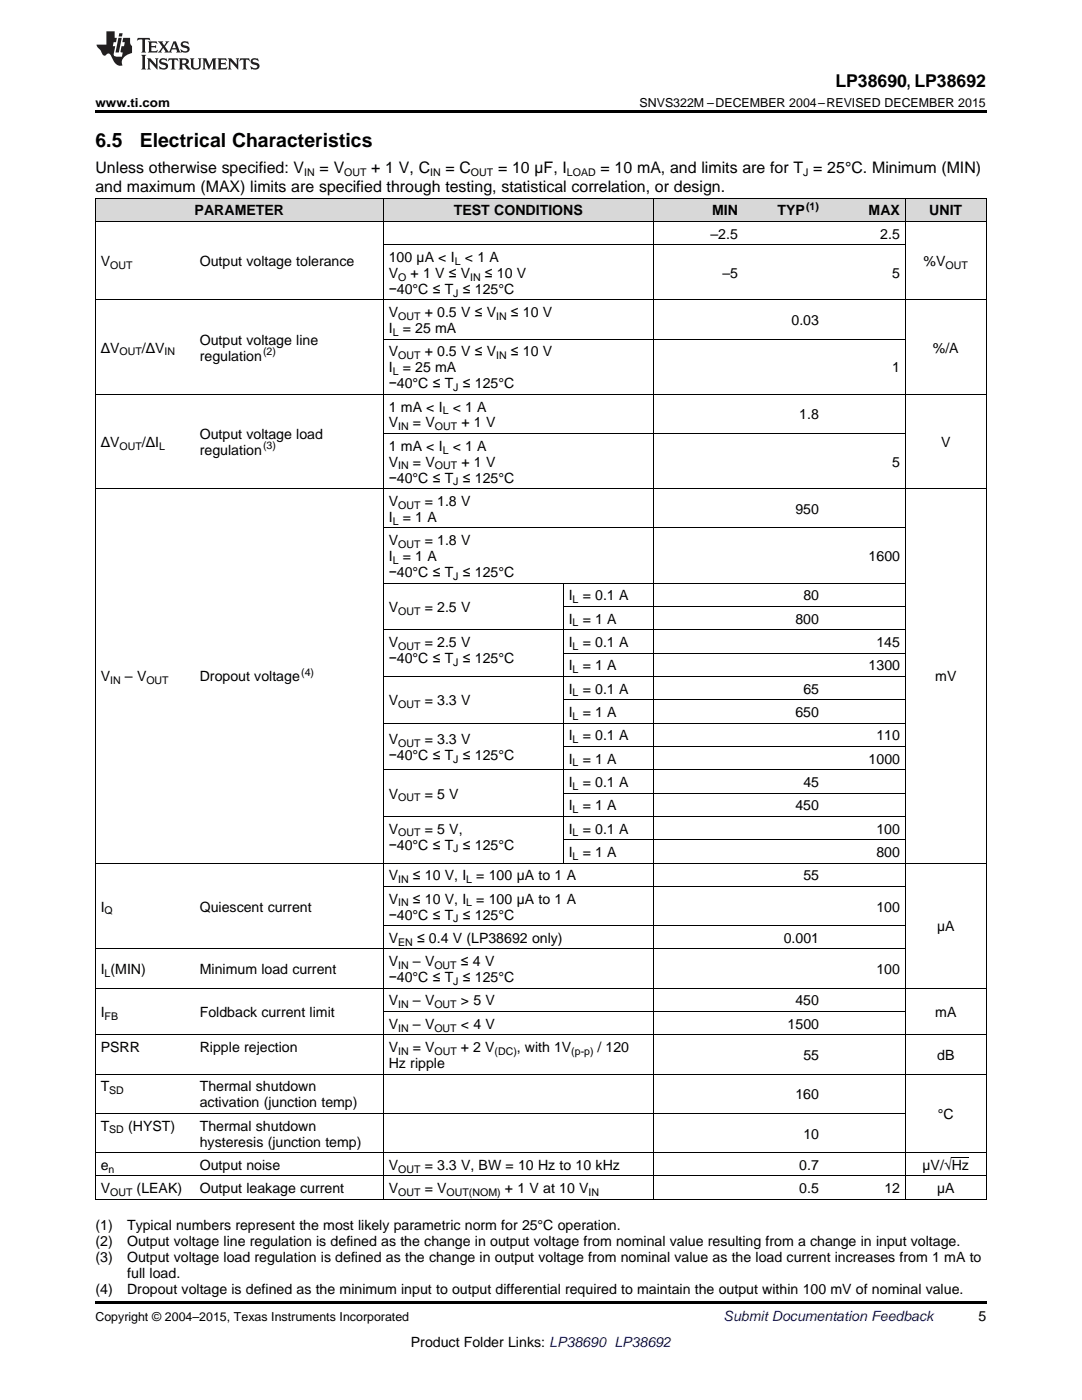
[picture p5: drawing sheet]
<svg xmlns="http://www.w3.org/2000/svg" width="216mm" height="279mm" viewBox="0 0 216 279" stroke-linecap="round" stroke-linejoin="round" font-family="sans-serif">
<defs><g id="words">
<g font-size="3.9">
<text x="19" y="29.3">6.5</text>
<text x="27.9" y="29.3">Electrical Characteristics</text>
</g>
<text font-size="3.5" x="166.7" y="17.3">LP38690, LP38692</text>
<g font-size="3.2">
<text x="19" y="34.4">Unless otherwise specified: V</text>
<text x="63.8" y="34.4">= V</text>
<text x="74.1" y="34.4">+ 1 V, C</text>
<text x="88.9" y="34.4">= C</text>
<text x="99.4" y="34.4">= 10 µF, I</text>
<text x="119.8" y="34.4">= 10 mA, and limits are for T = 25°C. Minimum (MIN)</text>
<text x="19" y="38.3">and maximum (MAX) limits are specified through testing, statistical correlation, or design.</text>
</g>
<g font-size="2.8">
<text x="38.8" y="43">PARAMETER</text>
<text x="90.6" y="43">TEST CONDITIONS</text>
<text x="141.8" y="47.6">–2.5</text>
<text x="142.1" y="43">MIN</text>
<text x="155.1" y="43">TYP</text>
<text x="173.3" y="43">MAX</text>
<text x="175.6" y="47.6">2.5</text>
<text x="185.4" y="43">UNIT</text>
<text x="20.1" y="53.1">V</text>
<text x="39.9" y="53.1">Output voltage tolerance</text>
<text x="77.6" y="52.3">100 µA &lt; I</text>
<text x="92.7" y="52.3">&lt; 1 A</text>
<text x="184.3" y="53.1">%V</text>
<text x="77.6" y="55.5">V</text>
<text x="77.6" y="58.6">−40°C ≤ T ≤ 125°C</text>
<text x="81.9" y="55.5">+ 1 V ≤ V</text>
<text x="96.8" y="55.5">≤ 10 V</text>
<text x="144.1" y="55.5">–5</text>
<text x="178" y="55.5">5</text>
<text x="77.6" y="63.3">V</text>
<text x="84.7" y="63.3">+ 0.5 V ≤ V</text>
<text x="101.9" y="63.3">≤ 10 V</text>
<text x="157.9" y="64.9">0.03</text>
<text x="20.1" y="70.4">ΔV</text>
<text x="28.3" y="70.4">/ΔV</text>
<text x="39.9" y="68.8">Output voltage line</text>
<text x="39.9" y="72">regulation</text>
<text x="77.6" y="66.5">I</text>
<text x="77.6" y="71.1">V</text>
<text x="80.4" y="66.5">= 25 mA</text>
<text x="84.7" y="71.1">+ 0.5 V ≤ V</text>
<text x="101.9" y="71.1">≤ 10 V</text>
<text x="186.1" y="70.4">%/A</text>
<text x="77.6" y="74.3">I</text>
<text x="77.6" y="77.5">−40°C ≤ T ≤ 125°C</text>
<text x="80.4" y="74.3">= 25 mA</text>
<text x="178" y="74.3">1</text>
<text x="77.6" y="82.1">1 mA &lt; I</text>
<text x="90.3" y="82.1">&lt; 1 A</text>
<text x="159.5" y="83.7">1.8</text>
<text x="20.1" y="89.2">ΔV</text>
<text x="28.3" y="89.2">/ΔI</text>
<text x="39.9" y="87.6">Output voltage load</text>
<text x="77.6" y="85.3">V</text>
<text x="77.6" y="90">1 mA &lt; I</text>
<text x="82.4" y="85.3">= V</text>
<text x="90.3" y="90">&lt; 1 A</text>
<text x="92.1" y="85.3">+ 1 V</text>
<text x="187.8" y="89.2">V</text>
<text x="39.9" y="90.8">regulation</text>
<text x="77.6" y="93.1">V</text>
<text x="82.4" y="93.1">= V</text>
<text x="92.1" y="93.1">+ 1 V</text>
<text x="178" y="93.1">5</text>
<text x="77.6" y="96.3">−40°C ≤ T ≤ 125°C</text>
<text x="77.6" y="101">V</text>
<text x="84.7" y="101">= 1.8 V</text>
<text x="77.6" y="104.1">I</text>
<text x="80.4" y="104.1">= 1 A</text>
<text x="158.7" y="102.6">950</text>
<text x="77.6" y="108.8">V</text>
<text x="77.6" y="112">I</text>
<text x="80.4" y="112">= 1 A</text>
<text x="84.7" y="108.8">= 1.8 V</text>
<text x="173.3" y="112">1600</text>
<text x="77.6" y="115.1">−40°C ≤ T ≤ 125°C</text>
<text x="113.5" y="119.8">I</text>
<text x="116.3" y="119.8">= 0.1 A</text>
<text x="160.3" y="119.8">80</text>
<text x="77.6" y="122.1">V</text>
<text x="84.7" y="122.1">= 2.5 V</text>
<text x="113.5" y="124.5">I</text>
<text x="116.3" y="124.5">= 1 A</text>
<text x="158.7" y="124.5">800</text>
<text x="77.6" y="129.1">V</text>
<text x="84.7" y="129.1">= 2.5 V</text>
<text x="113.5" y="129.1">I</text>
<text x="116.3" y="129.1">= 0.1 A</text>
<text x="174.9" y="129.1">145</text>
<text x="20.1" y="136">V</text>
<text x="24.9" y="136">– V</text>
<text x="39.9" y="136">Dropout voltage</text>
<text x="77.6" y="132.3">−40°C ≤ T ≤ 125°C</text>
<text x="113.5" y="133.8">I</text>
<text x="116.3" y="133.8">= 1 A</text>
<text x="173.3" y="133.8">1300</text>
<text x="186.6" y="136">mV</text>
<text x="77.6" y="140.8">V</text>
<text x="84.7" y="140.8">= 3.3 V</text>
<text x="113.5" y="138.4">I</text>
<text x="113.5" y="143.1">I</text>
<text x="116.3" y="138.4">= 0.1 A</text>
<text x="116.3" y="143.1">= 1 A</text>
<text x="158.7" y="143.1">650</text>
<text x="160.3" y="138.4">65</text>
<text x="77.6" y="148.5">V</text>
<text x="84.7" y="148.5">= 3.3 V</text>
<text x="113.5" y="147.7">I</text>
<text x="116.3" y="147.7">= 0.1 A</text>
<text x="174.9" y="147.7">110</text>
<text x="77.6" y="151.7">−40°C ≤ T ≤ 125°C</text>
<text x="113.5" y="152.4">I</text>
<text x="116.3" y="152.4">= 1 A</text>
<text x="173.3" y="152.4">1000</text>
<text x="77.6" y="159.4">V</text>
<text x="84.7" y="159.4">= 5 V</text>
<text x="113.5" y="157.1">I</text>
<text x="113.5" y="161.7">I</text>
<text x="116.3" y="157.1">= 0.1 A</text>
<text x="116.3" y="161.7">= 1 A</text>
<text x="158.7" y="161.7">450</text>
<text x="160.3" y="157.1">45</text>
<text x="77.6" y="166.4">V</text>
<text x="84.7" y="166.4">= 5 V,</text>
<text x="113.5" y="166.4">I</text>
<text x="116.3" y="166.4">= 0.1 A</text>
<text x="174.9" y="166.4">100</text>
<text x="77.6" y="169.5">−40°C ≤ T ≤ 125°C</text>
<text x="113.5" y="171">I</text>
<text x="116.3" y="171">= 1 A</text>
<text x="174.9" y="171">800</text>
<text x="77.6" y="175.7">V</text>
<text x="82.4" y="175.7">≤ 10 V, I</text>
<text x="95" y="175.7">= 100 µA to 1 A</text>
<text x="160.3" y="175.7">55</text>
<text x="20.1" y="181.9">I</text>
<text x="39.9" y="181.9">Quiescent current</text>
<text x="77.6" y="180.3">V</text>
<text x="77.6" y="183.5">−40°C ≤ T ≤ 125°C</text>
<text x="82.4" y="180.3">≤ 10 V, I</text>
<text x="95" y="180.3">= 100 µA to 1 A</text>
<text x="174.9" y="181.9">100</text>
<text x="187" y="185.8">µA</text>
<text x="77.6" y="188.2">V</text>
<text x="83.2" y="188.2">≤ 0.4 V (LP38692 only)</text>
<text x="156.4" y="188.2">0.001</text>
<text x="20.1" y="194.4">I (MIN)</text>
<text x="39.9" y="194.4">Minimum load current</text>
<text x="77.6" y="192.8">V</text>
<text x="77.6" y="196">−40°C ≤ T ≤ 125°C</text>
<text x="82.4" y="192.8">– V</text>
<text x="92" y="192.8">≤ 4 V</text>
<text x="174.9" y="194.4">100</text>
<text x="20.1" y="203">I</text>
<text x="39.9" y="203">Foldback current limit</text>
<text x="77.6" y="200.7">V</text>
<text x="82.4" y="200.7">– V</text>
<text x="92" y="200.7">&gt; 5 V</text>
<text x="158.7" y="200.7">450</text>
<text x="186.6" y="203">mA</text>
<text x="20.1" y="210">PSRR</text>
<text x="39.9" y="210">Ripple rejection</text>
<text x="77.6" y="205.3">V</text>
<text x="77.6" y="210">V</text>
<text x="82.4" y="210">= V</text>
<text x="82.4" y="205.3">– V</text>
<text x="92" y="205.3">&lt; 4 V</text>
<text x="92" y="210">+ 2 V</text>
<text x="103.1" y="210">, with 1V</text>
<text x="119.2" y="210">/ 120</text>
<text x="157.2" y="205.3">1500</text>
<text x="77.6" y="213.1">Hz ripple</text>
<text x="160.3" y="211.6">55</text>
<text x="187" y="211.6">dB</text>
<text x="20.1" y="217.8">T</text>
<text x="39.9" y="217.8">Thermal shutdown</text>
<text x="39.9" y="221">activation (junction temp)</text>
<text x="158.7" y="219.4">160</text>
<text x="20.1" y="225.6">T</text>
<text x="25.6" y="225.6">(HYST)</text>
<text x="39.9" y="225.6">Thermal shutdown</text>
<text x="160.3" y="227.2">10</text>
<text x="187.1" y="223.3">°C</text>
<text x="20.1" y="233.5">e</text>
<text x="39.9" y="228.8">hysteresis (junction temp)</text>
<text x="39.9" y="233.5">Output noise</text>
<text x="77.6" y="233.5">V</text>
<text x="84.7" y="233.5">= 3.3 V, BW = 10 Hz to 10 kHz</text>
<text x="159.5" y="233.5">0.7</text>
<text x="184.1" y="233.5">µV/√Hz</text>
<text x="20.1" y="238.1">V</text>
<text x="27.3" y="238.1">(LEAK)</text>
<text x="39.9" y="238.1">Output leakage current</text>
<text x="77.6" y="238.1">V</text>
<text x="84.8" y="238.1">= V</text>
<text x="100.7" y="238.1">+ 1 V at 10 V</text>
<text x="159.5" y="238.1">0.5</text>
<text x="176.5" y="238.1">12</text>
<text x="187" y="238.1">µA</text>
<text x="19" y="245.5">(1)</text>
<text x="25.4" y="245.5">Typical numbers represent the most likely parametric norm for 25°C operation.</text>
<text x="19" y="248.7">(2)</text>
<text x="19" y="251.9">(3)</text>
<text x="25.4" y="248.7">Output voltage line regulation is defined as the change in output voltage from nominal value resulting from a change in input voltage.</text>
<text x="25.4" y="251.9">Output voltage load regulation is defined as the change in output voltage from nominal value as the load current increases from 1 mA to</text>
<text x="25.4" y="255.1">full load.</text>
<text x="19" y="258.2">(4)</text>
<text x="25.4" y="258.2">Dropout voltage is defined as the minimum input to output differential required to maintain the output within 100 mV of nominal value.</text>
<text x="195.3" y="263.6">5</text>
<text x="82" y="268.9">Product Folder Links: LP38690 LP38692</text>
</g>
<text font-size="2.8" fill="#0000c8" x="144.4" y="263.6">Submit Documentation Feedback</text>
<g font-size="2.5">
<text x="19" y="21.4">www.ti.com</text>
<text x="127.6" y="21.4">SNVS322M –DECEMBER 2004–REVISED DECEMBER 2015</text>
<text x="19" y="263.6">Copyright © 2004–2015, Texas Instruments Incorporated</text>
</g>
<g font-size="2.1">
<text x="60.7" y="35.1">IN</text>
<text x="68.7" y="35.1">OUT</text>
<text x="85.8" y="35.1">IN</text>
<text x="94" y="35.1">OUT</text>
<text x="113.1" y="35.1">LOAD</text>
<text x="160.3" y="35.1">J</text>
<text x="160.8" y="41.8">(1)</text>
<text x="22" y="53.7">OUT</text>
<text x="90.7" y="52.8">L</text>
<text x="188.7" y="53.7">OUT</text>
<text x="79.4" y="56">O</text>
<text x="90.5" y="59.2">J</text>
<text x="93.8" y="56">IN</text>
<text x="79.4" y="63.9">OUT</text>
<text x="99" y="63.9">IN</text>
<text x="23.8" y="70.9">OUT</text>
<text x="32.8" y="70.9">IN</text>
<text x="52.5" y="70.8">(2)</text>
<text x="78.4" y="67">L</text>
<text x="79.4" y="71.7">OUT</text>
<text x="99" y="71.7">IN</text>
<text x="78.4" y="74.9">L</text>
<text x="88.3" y="82.7">L</text>
<text x="90.5" y="78">J</text>
<text x="23.8" y="89.8">OUT</text>
<text x="31.7" y="89.8">L</text>
<text x="52.5" y="89.7">(3)</text>
<text x="79.4" y="85.9">IN</text>
<text x="86.8" y="85.9">OUT</text>
<text x="79.4" y="93.7">IN</text>
<text x="86.8" y="93.7">OUT</text>
<text x="88.3" y="90.5">L</text>
<text x="79.4" y="101.5">OUT</text>
<text x="90.5" y="96.9">J</text>
<text x="78.4" y="104.7">L</text>
<text x="78.4" y="112.5">L</text>
<text x="79.4" y="109.4">OUT</text>
<text x="90.5" y="115.7">J</text>
<text x="79.4" y="122.7">OUT</text>
<text x="114.3" y="120.4">L</text>
<text x="114.3" y="125">L</text>
<text x="79.4" y="129.7">OUT</text>
<text x="114.3" y="129.7">L</text>
<text x="22" y="136.6">IN</text>
<text x="29.2" y="136.6">OUT</text>
<text x="60.1" y="134.9">(4)</text>
<text x="90.5" y="132.9">J</text>
<text x="114.3" y="134.3">L</text>
<text x="79.4" y="141.3">OUT</text>
<text x="114.3" y="139">L</text>
<text x="114.3" y="143.7">L</text>
<text x="79.4" y="149">OUT</text>
<text x="114.3" y="148.3">L</text>
<text x="90.5" y="152.2">J</text>
<text x="114.3" y="153">L</text>
<text x="79.4" y="159.9">OUT</text>
<text x="114.3" y="157.6">L</text>
<text x="79.4" y="166.9">OUT</text>
<text x="114.3" y="162.3">L</text>
<text x="114.3" y="166.9">L</text>
<text x="90.5" y="170.1">J</text>
<text x="114.3" y="171.6">L</text>
<text x="79.4" y="176.2">IN</text>
<text x="93" y="176.2">L</text>
<text x="20.9" y="182.5">Q</text>
<text x="79.4" y="180.9">IN</text>
<text x="90.5" y="184.1">J</text>
<text x="93" y="180.9">L</text>
<text x="79.4" y="188.7">EN</text>
<text x="20.9" y="195">L</text>
<text x="79.4" y="193.4">IN</text>
<text x="86.7" y="193.4">OUT</text>
<text x="90.5" y="196.6">J</text>
<text x="20.9" y="203.6">FB</text>
<text x="79.4" y="201.2">IN</text>
<text x="86.7" y="201.2">OUT</text>
<text x="79.4" y="205.9">IN</text>
<text x="86.7" y="205.9">OUT</text>
<text x="79.4" y="210.5">IN</text>
<text x="86.7" y="210.5">OUT</text>
<text x="98.7" y="210.5">(DC)</text>
<text x="114" y="210.5">(p-p)</text>
<text x="21.8" y="218.4">SD</text>
<text x="21.8" y="226.2">SD</text>
<text x="21.7" y="234">n</text>
<text x="22" y="238.7">OUT</text>
<text x="79.4" y="234">OUT</text>
<text x="79.4" y="238.7">OUT</text>
<text x="89.1" y="238.7">OUT(NOM)</text>
<text x="117.4" y="238.7">IN</text>
</g>
</g></defs>
<g fill="#d8d8d8">
<path d="M19 39.6h19.8v4.6h-19.8z"/>
<path d="M38.8 39.6h37.7v4.6h-37.7z"/>
<path d="M76.5 39.6h35.9v4.6h-35.9z"/>
<path d="M112.4 39.6h18v4.6h-18z"/>
<path d="M130.4 39.6h17.9v4.6h-17.9z"/>
<path d="M148.3 39.6h16.2v4.6h-16.2z"/>
<path d="M164.5 39.6h16.2v4.6h-16.2z"/>
<path d="M180.7 39.6h16.1v4.6h-16.1z"/>
</g>
<path d="M19 22h177.8v.5h-177.8zM19 259.7h177.8v.5h-177.8z" fill="#000"/>
<g fill="none" stroke="#000" stroke-width=".2">
<path d="M19 39.5h177.8M19.1 39.5v199.9M76.5 39.5v199.9M130.3 39.5v199.9M180.6 39.5v199.9M196.8 39.5v199.9M19 59.8h177.8M19 44.2h177.8M76.5 48.8h104.2M19 78.7h177.8M76.5 67.7h104.2M19 97.5h177.8"/>
<path d="M76.5 86.5h104.2M76.5 116.4h104.2M76.5 105.4h104.2M112.4 116.4v55.9M76.5 135h104.2M76.5 125.7h104.2M112.4 139.6h68.3M112.4 130.3h68.3M112.4 121h68.3M76.5 153.6h104.2M76.5 144.3h104.2M112.4 158.3h68.3"/>
<path d="M112.4 149h68.3M19 172.2h177.8M76.5 176.9h104.2M76.5 162.9h104.2M112.4 167.6h68.3M19 197.2h177.8M19 189.4h161.7M76.5 184.7h104.2M19 214.4h177.8M19 206.5h177.8M76.5 201.9h104.2M19 239.3h177.8"/>
<path d="M19 234.7h177.8M19 230h177.8M19 222.2h161.7"/>
</g>
<g fill="#231f20">
<path d="M27.5 7.6l-.1 .5 .4-.2h.6v.1v2.1l-.2 .4h1l-.3-.4v-2.1l.1-.1h.5l.5 .2-.2-.5zM29.5 8.3l.2 .3v1.5l-.2 .4h1.8l.2-.6a1.04 1.04 0 0 1-1.3 .2v-.7h.6l.3 .2v-.6l-.3 .2h-.6v-.6l.8-.1 .4 .3-.2-.5zM31.5 8.3l.9 1.1-.9 1.1h.8l-.2-.2 .5-.7 .4 .7-.2 .2h1.5l-.1-.2 .1-.4h.9l.1 .4-.2 .2h1l-.3-.3-.7-1.9h-.5l-.9 2-.8-1 .9-1h-.8l.1 .3-.3 .5-.4-.6 .2-.2zM34.7 8.6l.4 1h-.7zM36.3 8.4a.63 .63 0 0 0-.2 .7 .63 .63 0 0 0 .6 .4l.6 .2 .1 .2a.75 .75 0 0 1-.7 .4 .75 .75 0 0 1-.6-.5l.1 .7 .1-.1a1.11 1.11 0 0 0 1.5-.6 1.13 1.13 0 0 0-1.2-.8l-.1-.4a1.04 1.04 0 0 1 1.2 .2l-.2-.5-.1 .1-.5-.2zM28.2 10.9l.2 .4v2.2l-.2 .4h1l-.3-.4v-2.2l.3-.4zM29.3 11.6l.3 .4v1.5l-.3 .4h.8l-.2-.4v-1.3l1.5 1.7v-1.9l.2-.4h-.7l.2 .4v.9l-1.1-1.3zM32 11.8a.62 .62 0 0 0-.2 .7 .62 .62 0 0 0 .6 .4l.6 .1 .1 .3a.76 .76 0 0 1-.7 .3 .76 .76 0 0 1-.6-.4l.1 .7 .1-.1a1.11 1.11 0 0 0 1.5-.6 1.13 1.13 0 0 0-1.2-.8l-.1-.4a1.04 1.04 0 0 1 1.2 .2l-.2-.6-.1 .1-.5-.1zM33.7 11.6l-.2 .6a.61 .61 0 0 1 .8-.3v1.6l-.2 .4h.9l-.2-.4v-1.6a.63 .63 0 0 1 .8 .3l-.2-.6zM35.6 11.6l.3 .4v1.5l-.3 .4h1l-.2-.2v-.8l.5 .2a.76 .76 0 0 0 1.2 .7l-1-1a.58 .58 0 0 0 .6-.5 .58 .58 0 0 0-.5-.6zM36.4 11.9h.1a.45 .45 0 0 1 .5 .1 .45 .45 0 0 1 .1 .5l-.7 .2zM37.9 11.6l.2 .2a2.17 2.17 0 0 0 .3 1.9 .99 .99 0 0 0 1.6-.6v-1.1l.2-.4h-.7l.2 .2a1.92 1.92 0 0 1-.2 1.8 .6 .6 0 0 1-.9-.5v-1.1l.2-.4zM40.4 11.6l.2 .4v1.5l-.2 .4h.7l-.2-.4v-1.4l.8 1.8 .8-1.8v1.4l-.2 .4h.9l-.2-.4v-1.5l.2-.4h-.8l-.6 1.5-.6-1.5zM43.4 11.6l.2 .4v1.5l-.2 .4h1.8l.2-.6a1.04 1.04 0 0 1-1.3 .1v-.6h.5l.4 .2v-.6l-.4 .2h-.5v-.7h.8l.3 .3-.1-.6zM45.5 11.6l.2 .4v1.5l-.2 .4h.7l-.2-.4v-1.3l1.5 1.7v-1.9l.2-.4h-.7l.2 .4v.9l-1.1-1.3zM47.9 11.6l-.1 .6a.61 .61 0 0 1 .8-.3v1.6l-.3 .4h1l-.3-.4 .1-1.6a.63 .63 0 0 1 .7 .3l-.1-.6zM50.2 11.8a.62 .62 0 0 0-.2 .7 .62 .62 0 0 0 .6 .4l.6 .1 .2 .3a.76 .76 0 0 1-.8 .3 .76 .76 0 0 1-.6-.4l.1 .7 .2-.1a1.11 1.11 0 0 0 1.5-.6 1.13 1.13 0 0 0-1.3-.8l-.1-.4a1.04 1.04 0 0 1 1.2 .2l-.1-.6-.2 .1-.5-.1z"/>
<path d="M21.2 6.3v2.6h-1.9l.1 .4 .7 .9a.91 .91 0 0 0 1 .8 .56 .56 0 0 1 .5-.3 .56 .56 0 0 1 .5 .3l.4 .8a1.53 1.53 0 0 0 1.9 1.2 1.54 1.54 0 0 1 1-2.1l.9-.3v-1.4a1.52 1.52 0 0 1-.3-1.6h-1.4l-.2 .8h.5l-.2 .8h-.4l-.2 1v.2l.4 .1-.2 .8a1.93 1.93 0 0 1-1.6-.3l.3-1.8h-.5l.2-.8h.4l.2-.8h-.4v-1.3zM23.6 7.6l-.6 2.9h.7l.6-2.9zM23.8 6.6l-.1 .7h.6l.2-.7z"/>
</g>
<path d="M189.9 231h3.4" fill="none" stroke="#000" stroke-width=".2"/>
<use href="#words"/>
</svg>
